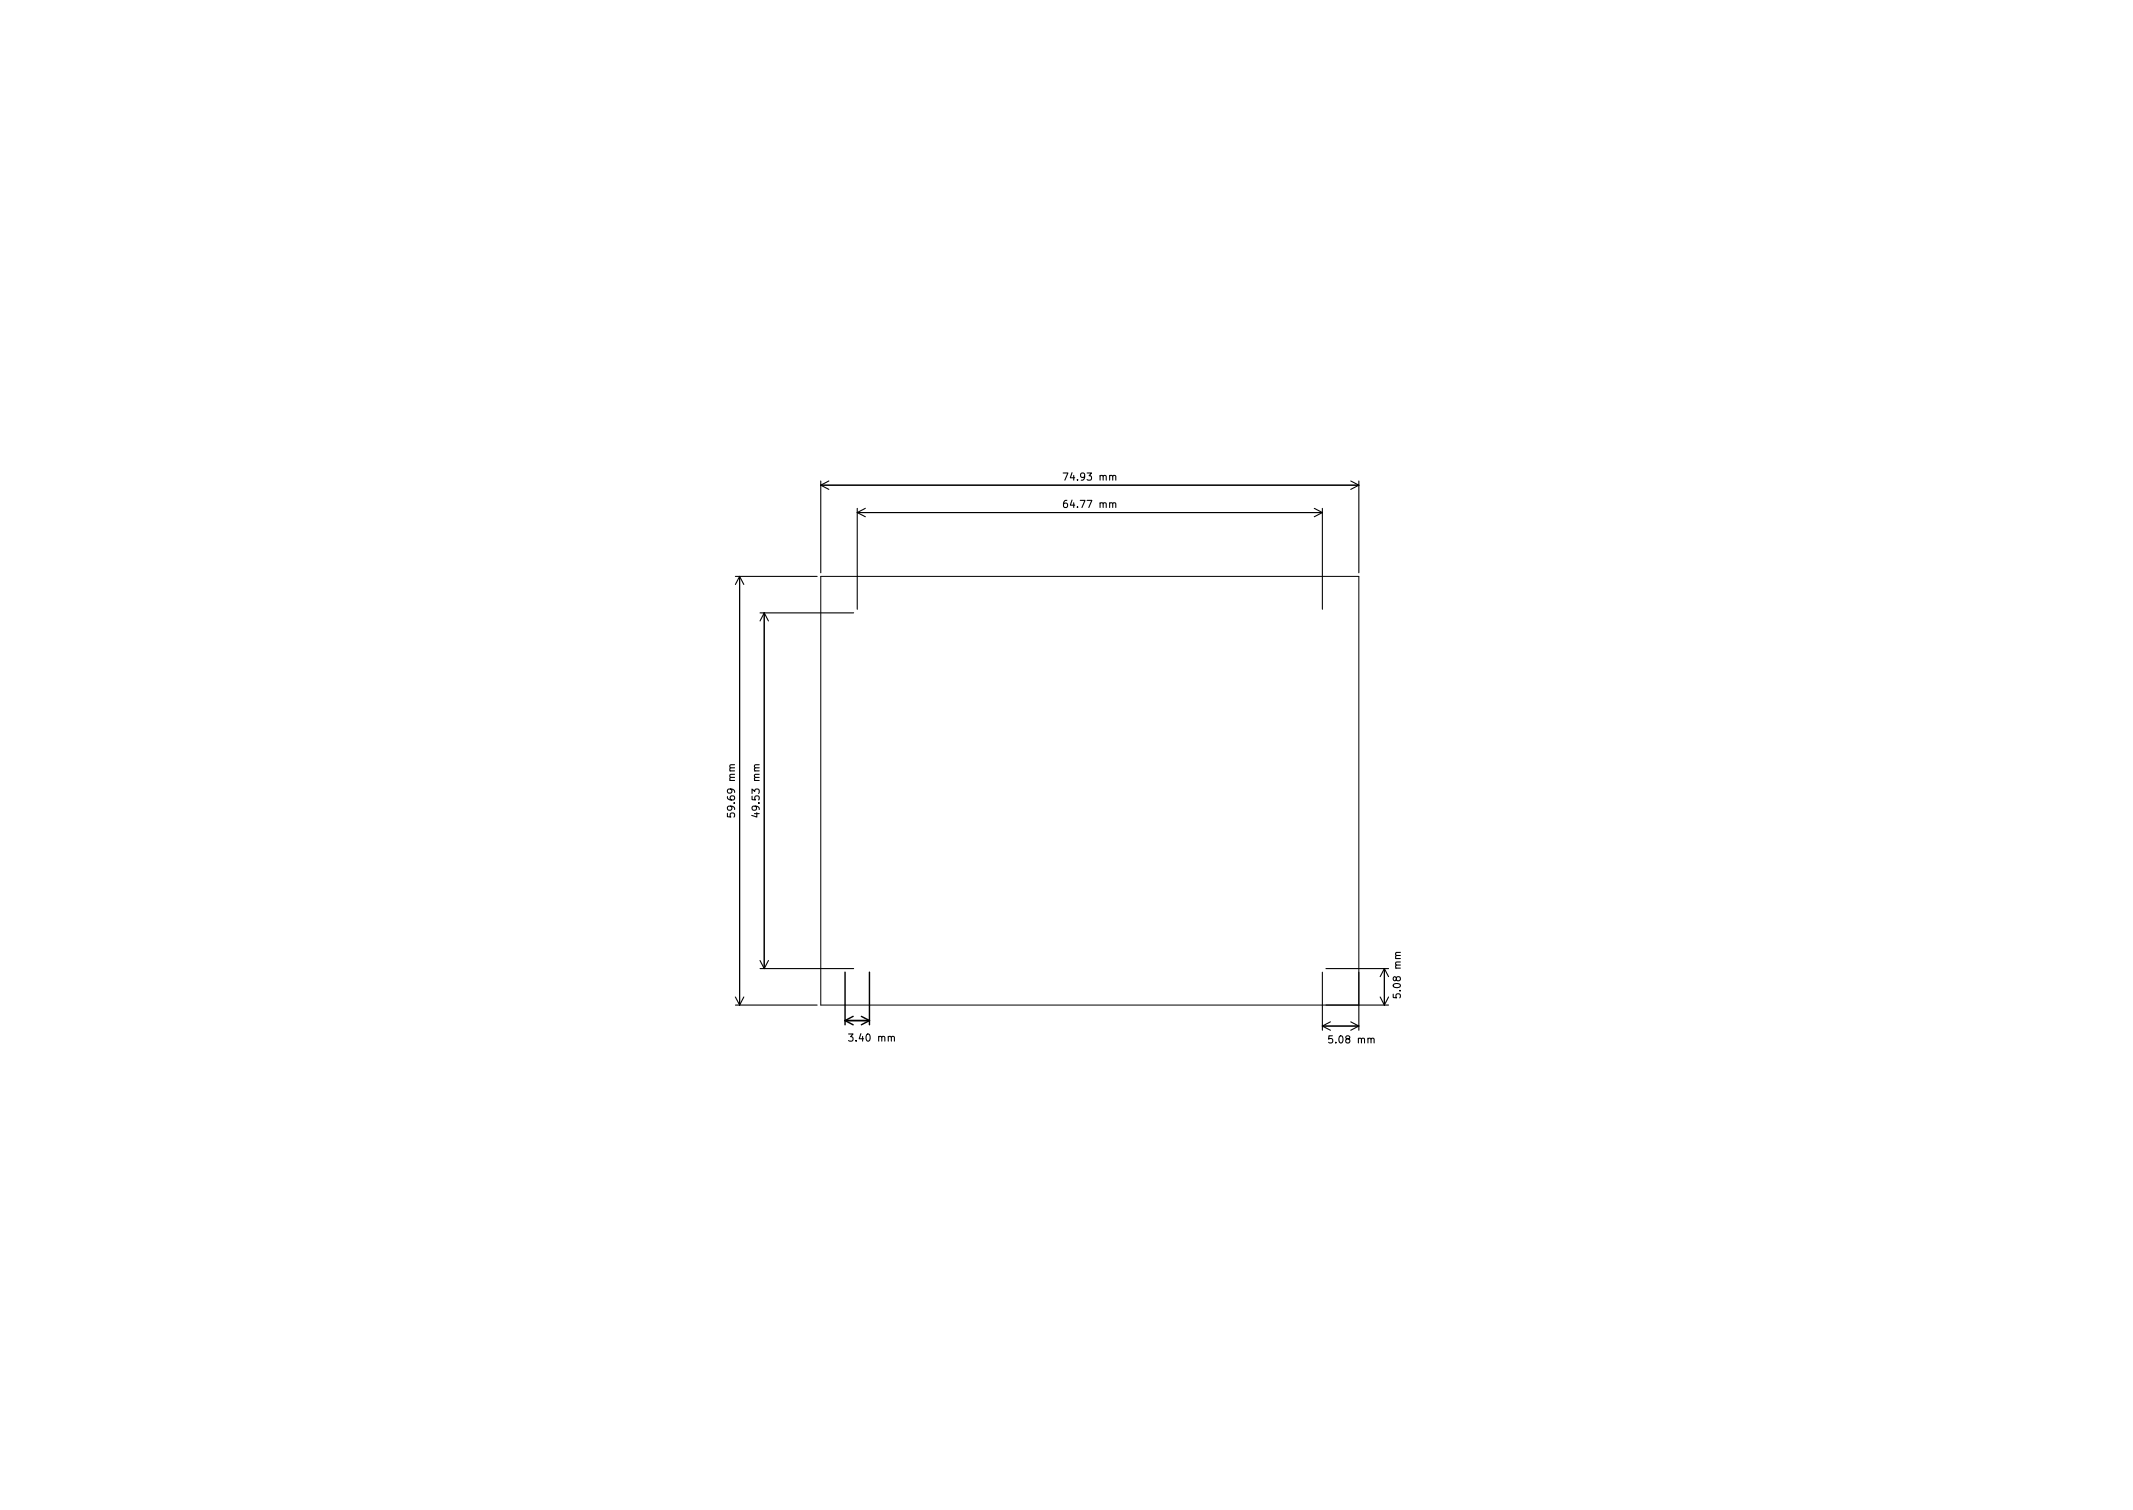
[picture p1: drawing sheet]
<svg xmlns="http://www.w3.org/2000/svg" width="297mm" height="210mm" viewBox="0 0 297 210" stroke-linecap="round" stroke-linejoin="round" font-family="sans-serif">
<defs><g id="words">
<g font-size="1.4">
<text x="148.6" y="70.7">64.77 mm</text>
<text x="148.6" y="66.9">74.93 mm</text>
<text x="102.3" y="113.3" transform="rotate(-90 102.3 113.3)">59.69 mm</text>
<text x="105.8" y="113.3" transform="rotate(-90 105.8 113.3)">49.53 mm</text>
<text x="195.1" y="138.5" transform="rotate(-90 195.1 138.5)">5.08 mm</text>
<text x="118.6" y="145">3.40 mm</text>
<text x="185.4" y="145.3">5.08 mm</text>
</g>
</g></defs>
<g fill="none" stroke="#000" stroke-width=".15">
<path d="M114.3 67v12.8M114.3 67.6h74.9M114.3 67.6l1.1 .5M115.4 67l-1.1 .6M119.4 70.8v14M119.4 71.4h64.7M119.4 71.4l1.1 .6M120.5 70.8l-1.1 .6M148.1 65.9h.6l-.4 1M148.6 69.7h-.3a.67 .67 0 0 0 0 1l.3-.1 .1-.4-.2-.1h-.2l-.2 .1M155 70.1l.1-.1 .2 .1 .1 .6M155 66.3l.1-.1h.2l.1 .7"/>
<path d="M183 70.8l1.1 .6M184.1 70.8v14M184.1 71.4l-1.1 .6M188.1 67l1.1 .6M189.2 67v12.8M189.2 67.6l-1.1 .5M102.4 80.3h11.4M103 80.3v59.6M103 80.3l-.6 1.1M103 80.3l.6 1.1M105.8 85.3h13.1M106.4 85.3v49.6"/>
<path d="M106.4 85.3l-.6 1.2M106.4 85.3l.6 1.2M101.3 113.2v.5l.5 .1-.1-.2v-.3l.2-.1h.3l.1 .2-.1 .4M102.3 106.5h-.6l-.1 .3 .2 .1M105.4 113.2v.6l-.7-.3M105.7 106.5h-.6v.3l.1 .1M102.4 139.9h11.4M102.4 138.8l.6 1.1M103.6 138.8l-.6 1.1M105.8 134.9h13.1M105.8 133.7l.6 1.2M107 133.7l-.6 1.2"/>
<path d="M184.1 135.4v8.1M184.7 134.9h8.7M184.7 139.9h8.7M189.2 135.4v8.1M192.2 138.8l.6 1.1M192.8 134.9v5M192.8 134.9l-.6 1.1M192.8 134.9l.6 1.1M193.4 138.8l-.6 1.1M118.2 144h.6l-.3 .4h.2v.5l-.1 .1-.4-.1M184.1 142.9h5.1M184.1 142.9l1.2 .6"/>
<path d="M185.3 142.3l-1.2 .6M188.1 142.3l1.1 .6M189.2 142.9l-1.1 .6"/>
</g>
<path d="M117.7 135.4v7.3M121.1 135.4v7.3M117.7 142.1h3.4M117.7 142.1l1.1 .6M118.8 141.5l-1.1 .6M120 141.5l1.1 .6M121.1 142.1l-1.1 .6" fill="none" stroke="#000" stroke-width=".2"/>
<path d="M114.3 80.3h74.9v59.6h-74.9z" fill="none" stroke="#000" stroke-width=".14"/>
<use href="#words"/>
</svg>
